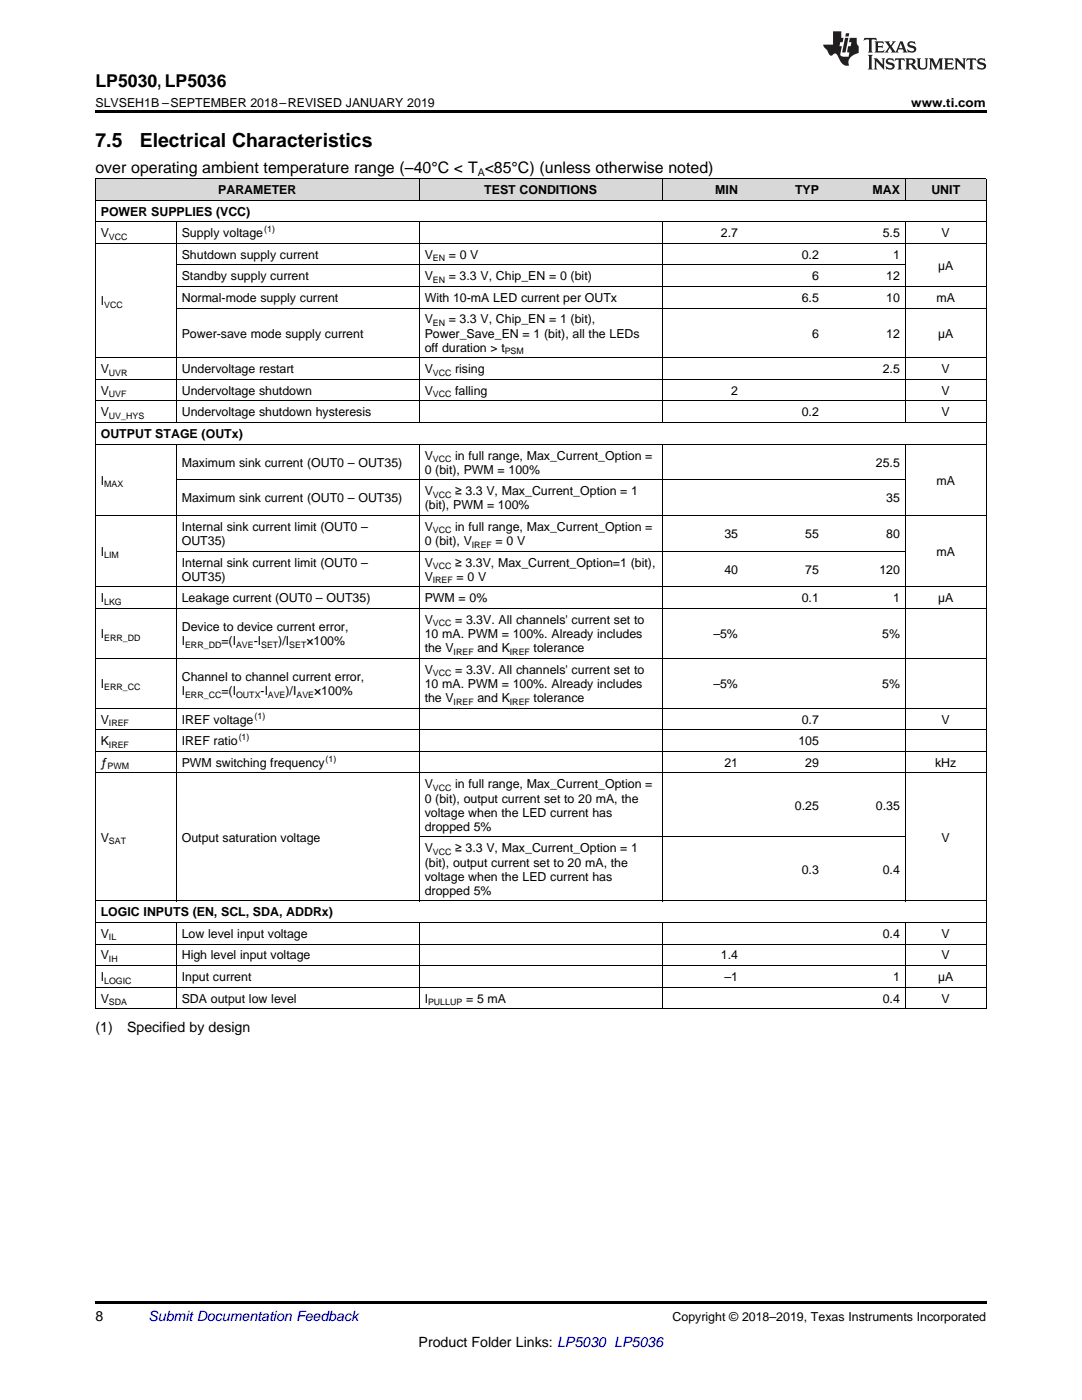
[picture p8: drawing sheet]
<svg xmlns="http://www.w3.org/2000/svg" width="216mm" height="279mm" viewBox="0 0 216 279" stroke-linecap="round" stroke-linejoin="round" font-family="sans-serif">
<defs><g id="words">
<g font-size="3.9">
<text x="19" y="29.3">7.5</text>
<text x="27.9" y="29.3">Electrical Characteristics</text>
</g>
<text font-size="3.5" x="19" y="17.3">LP5030, LP5036</text>
<text font-size="3.2" x="19" y="34.4">over operating ambient temperature range (–40°C &lt; T &lt;85°C) (unless otherwise noted)</text>
<g font-size="2.8">
<text x="19" y="206">(1)</text>
<text x="25.4" y="206">Specified by design</text>
<text x="19" y="263.6">8</text>
<text x="83.5" y="268.9">Product Folder Links: LP5030 LP5036</text>
</g>
<text font-size="2.8" fill="#0000c8" x="29.6" y="263.6">Submit Documentation Feedback</text>
<g font-size="2.5">
<text x="19" y="21.4">SLVSEH1B –SEPTEMBER 2018–REVISED JANUARY 2019</text>
<text x="181.8" y="21.4">www.ti.com</text>
<text x="43.5" y="38.7">PARAMETER</text>
<text x="96.6" y="38.7">TEST CONDITIONS</text>
<text x="142.7" y="38.7">MIN</text>
<text x="158.6" y="38.7">TYP</text>
<text x="174.1" y="38.7">MAX</text>
<text x="185.8" y="38.7">UNIT</text>
<text x="20.1" y="43">POWER SUPPLIES (VCC)</text>
<text x="20.1" y="47.3">V</text>
<text x="36.3" y="47.3">Supply voltage</text>
<text x="143.8" y="47.3">2.7</text>
<text x="176.1" y="47.3">5.5</text>
<text x="187.9" y="47.3">V</text>
<text x="36.3" y="51.6">Shutdown supply current</text>
<text x="84.7" y="51.6">V</text>
<text x="89.5" y="51.6">= 0 V</text>
<text x="160" y="51.6">0.2</text>
<text x="178.2" y="51.6">1</text>
<text x="187.2" y="53.8">µA</text>
<text x="36.3" y="56">Standby supply current</text>
<text x="84.7" y="56">V</text>
<text x="89.5" y="56">= 3.3 V, Chip_EN = 0 (bit)</text>
<text x="162.1" y="56">6</text>
<text x="176.8" y="56">12</text>
<text x="20.1" y="60.9">I</text>
<text x="36.3" y="60.3">Normal-mode supply current</text>
<text x="84.7" y="60.3">With 10-mA LED current per OUTx</text>
<text x="84.7" y="64.6">V</text>
<text x="89.5" y="64.6">= 3.3 V, Chip_EN = 1 (bit),</text>
<text x="160" y="60.3">6.5</text>
<text x="176.8" y="60.3">10</text>
<text x="186.9" y="60.3">mA</text>
<text x="36.3" y="67.4">Power-save mode supply current</text>
<text x="84.7" y="67.4">Power_Save_EN = 1 (bit), all the LEDs</text>
<text x="84.7" y="70.2">off duration &gt; t</text>
<text x="162.1" y="67.4">6</text>
<text x="176.8" y="67.4">12</text>
<text x="187.2" y="67.4">µA</text>
<text x="20.1" y="74.5">V</text>
<text x="36.3" y="74.5">Undervoltage restart</text>
<text x="84.7" y="74.5">V</text>
<text x="90.8" y="74.5">rising</text>
<text x="176.1" y="74.5">2.5</text>
<text x="187.9" y="74.5">V</text>
<text x="20.1" y="78.8">V</text>
<text x="20.1" y="83.1">V</text>
<text x="36.3" y="78.8">Undervoltage shutdown</text>
<text x="36.3" y="83.1">Undervoltage shutdown hysteresis</text>
<text x="84.7" y="78.8">V</text>
<text x="90.8" y="78.8">falling</text>
<text x="145.9" y="78.8">2</text>
<text x="160" y="83.1">0.2</text>
<text x="187.9" y="78.8">V</text>
<text x="187.9" y="83.1">V</text>
<text x="20.1" y="87.4">OUTPUT STAGE (OUTx)</text>
<text x="36.3" y="93.1">Maximum sink current (OUT0 – OUT35)</text>
<text x="84.7" y="91.7">V</text>
<text x="84.7" y="94.5">0 (bit), PWM = 100%</text>
<text x="90.8" y="91.7">in full range, Max_Current_Option =</text>
<text x="174.8" y="93.1">25.5</text>
<text x="20.1" y="96.7">I</text>
<text x="36.3" y="100.3">Maximum sink current (OUT0 – OUT35)</text>
<text x="84.7" y="98.8">V</text>
<text x="84.7" y="101.7">(bit), PWM = 100%</text>
<text x="90.8" y="98.8">≥ 3.3 V, Max_Current_Option = 1</text>
<text x="176.8" y="100.3">35</text>
<text x="186.9" y="96.7">mA</text>
<text x="36.3" y="106">Internal sink current limit (OUT0 –</text>
<text x="84.7" y="106">V</text>
<text x="90.8" y="106">in full range, Max_Current_Option =</text>
<text x="144.5" y="107.4">35</text>
<text x="160.7" y="107.4">55</text>
<text x="176.8" y="107.4">80</text>
<text x="20.1" y="110.9">I</text>
<text x="36.3" y="108.8">OUT35)</text>
<text x="36.3" y="113.1">Internal sink current limit (OUT0 –</text>
<text x="84.7" y="108.8">0 (bit), V</text>
<text x="84.7" y="113.1">V</text>
<text x="90.8" y="113.1">≥ 3.3V, Max_Current_Option=1 (bit),</text>
<text x="98.9" y="108.8">= 0 V</text>
<text x="186.9" y="110.9">mA</text>
<text x="36.3" y="115.9">OUT35)</text>
<text x="84.7" y="115.9">V</text>
<text x="91.1" y="115.9">= 0 V</text>
<text x="144.5" y="114.5">40</text>
<text x="160.7" y="114.5">75</text>
<text x="175.5" y="114.5">120</text>
<text x="20.1" y="120.2">I</text>
<text x="36.3" y="120.2">Leakage current (OUT0 – OUT35)</text>
<text x="36.3" y="125.9">Device to device current error,</text>
<text x="84.7" y="120.2">PWM = 0%</text>
<text x="84.7" y="124.5">V</text>
<text x="90.8" y="124.5">= 3.3V. All channels' current set to</text>
<text x="160" y="120.2">0.1</text>
<text x="178.2" y="120.2">1</text>
<text x="187.2" y="120.2">µA</text>
<text x="20.1" y="127.4">I</text>
<text x="36.3" y="128.8">I</text>
<text x="44.2" y="128.8">=(I</text>
<text x="50.6" y="128.8">-I</text>
<text x="55.5" y="128.8">)/I</text>
<text x="61.1" y="128.8">×100%</text>
<text x="84.7" y="127.4">10 mA. PWM = 100%. Already includes</text>
<text x="84.7" y="130.2">the V</text>
<text x="95.2" y="130.2">and K</text>
<text x="106.5" y="130.2">tolerance</text>
<text x="142.3" y="127.4">–5%</text>
<text x="176" y="127.4">5%</text>
<text x="20.1" y="137.3">I</text>
<text x="36.3" y="135.9">Channel to channel current error,</text>
<text x="84.7" y="134.5">V</text>
<text x="84.7" y="137.3">10 mA. PWM = 100%. Already includes</text>
<text x="90.8" y="134.5">= 3.3V. All channels' current set to</text>
<text x="142.3" y="137.3">–5%</text>
<text x="176" y="137.3">5%</text>
<text x="36.3" y="138.7">I</text>
<text x="44.2" y="138.7">=(I</text>
<text x="52" y="138.7">-I</text>
<text x="57" y="138.7">)/I</text>
<text x="62.7" y="138.7">×100%</text>
<text x="84.7" y="140.1">the V</text>
<text x="95.2" y="140.1">and K</text>
<text x="106.5" y="140.1">tolerance</text>
<text x="20.1" y="144.4">V</text>
<text x="20.1" y="148.7">K</text>
<text x="36.3" y="144.4">IREF voltage</text>
<text x="36.3" y="148.7">IREF ratio</text>
<text x="159.3" y="148.7">105</text>
<text x="160" y="144.4">0.7</text>
<text x="187.9" y="144.4">V</text>
<text x="20.1" y="153">ƒ</text>
<text x="36.3" y="153">PWM switching frequency</text>
<text x="144.5" y="153">21</text>
<text x="160.7" y="153">29</text>
<text x="186.6" y="153">kHz</text>
<text x="84.7" y="157.3">V</text>
<text x="84.7" y="160.2">0 (bit), output current set to 20 mA, the</text>
<text x="90.8" y="157.3">in full range, Max_Current_Option =</text>
<text x="158.6" y="161.6">0.25</text>
<text x="174.8" y="161.6">0.35</text>
<text x="20.1" y="168">V</text>
<text x="36.3" y="168">Output saturation voltage</text>
<text x="84.7" y="163">voltage when the LED current has</text>
<text x="84.7" y="165.8">dropped 5%</text>
<text x="187.9" y="168">V</text>
<text x="84.7" y="170.1">V</text>
<text x="84.7" y="172.9">(bit), output current set to 20 mA, the</text>
<text x="90.8" y="170.1">≥ 3.3 V, Max_Current_Option = 1</text>
<text x="84.7" y="175.8">voltage when the LED current has</text>
<text x="84.7" y="178.6">dropped 5%</text>
<text x="160" y="174.3">0.3</text>
<text x="176.1" y="174.3">0.4</text>
<text x="20.1" y="182.9">LOGIC INPUTS (EN, SCL, SDA, ADDRx)</text>
<text x="20.1" y="187.2">V</text>
<text x="20.1" y="191.5">V</text>
<text x="36.3" y="187.2">Low level input voltage</text>
<text x="36.3" y="191.5">High level input voltage</text>
<text x="143.8" y="191.5">1.4</text>
<text x="176.1" y="187.2">0.4</text>
<text x="187.9" y="187.2">V</text>
<text x="187.9" y="191.5">V</text>
<text x="20.1" y="195.8">I</text>
<text x="36.3" y="195.8">Input current</text>
<text x="144.5" y="195.8">–1</text>
<text x="178.2" y="195.8">1</text>
<text x="187.2" y="195.8">µA</text>
<text x="20.1" y="200.1">V</text>
<text x="36.3" y="200.1">SDA output low level</text>
<text x="84.7" y="200.1">I</text>
<text x="93" y="200.1">= 5 mA</text>
<text x="176.1" y="200.1">0.4</text>
<text x="187.9" y="200.1">V</text>
<text x="134.2" y="263.6">Copyright © 2018–2019, Texas Instruments Incorporated</text>
</g>
<text font-size="2.1" x="95.3" y="35.1">A</text>
<g font-size="1.8">
<text x="21.7" y="47.8">VCC</text>
<text x="52.7" y="46.4">(1)</text>
<text x="86.4" y="52.1">EN</text>
<text x="86.4" y="56.4">EN</text>
<text x="20.8" y="61.4">VCC</text>
<text x="86.4" y="65.1">EN</text>
<text x="100.7" y="70.7">PSM</text>
<text x="21.7" y="75">UVR</text>
<text x="86.4" y="75">VCC</text>
<text x="21.7" y="79.3">UVF</text>
<text x="21.7" y="83.6">UV_HYS</text>
<text x="86.4" y="79.3">VCC</text>
<text x="86.4" y="92.2">VCC</text>
<text x="20.8" y="97.2">MAX</text>
<text x="86.4" y="99.3">VCC</text>
<text x="86.4" y="106.5">VCC</text>
<text x="20.8" y="111.4">LIM</text>
<text x="86.4" y="113.6">VCC</text>
<text x="94.2" y="109.3">IREF</text>
<text x="86.4" y="116.4">IREF</text>
<text x="20.8" y="120.7">LKG</text>
<text x="86.4" y="125">VCC</text>
<text x="20.8" y="127.8">ERR_DD</text>
<text x="36.9" y="129.3">ERR_DD</text>
<text x="47.1" y="129.3">AVE</text>
<text x="52.1" y="129.3">SET</text>
<text x="57.7" y="129.3">SET</text>
<text x="90.5" y="130.7">IREF</text>
<text x="101.7" y="130.7">IREF</text>
<text x="20.8" y="137.8">ERR_CC</text>
<text x="86.4" y="135">VCC</text>
<text x="36.9" y="139.2">ERR_CC</text>
<text x="47.1" y="139.2">OUTX</text>
<text x="50.8" y="143.4">(1)</text>
<text x="53.4" y="139.2">AVE</text>
<text x="59.2" y="139.2">AVE</text>
<text x="90.5" y="140.6">IREF</text>
<text x="101.7" y="140.6">IREF</text>
<text x="21.7" y="144.9">IREF</text>
<text x="21.7" y="149.2">IREF</text>
<text x="47.6" y="147.7">(1)</text>
<text x="21.4" y="153.5">PWM</text>
<text x="65" y="152">(1)</text>
<text x="86.4" y="157.8">VCC</text>
<text x="21.7" y="168.5">SAT</text>
<text x="86.4" y="170.6">VCC</text>
<text x="21.7" y="187.7">IL</text>
<text x="21.7" y="192">IH</text>
<text x="20.8" y="196.3">LOGIC</text>
<text x="21.7" y="200.6">SDA</text>
<text x="85.4" y="200.6">PULLUP</text>
</g>
</g></defs>
<g fill="#d8d8d8">
<path d="M19 35.7h16.2v4.3h-16.2z"/>
<path d="M35.2 35.7h48.5v4.3h-48.5z"/>
<path d="M83.7 35.7h48.5v4.3h-48.5z"/>
<path d="M132.2 35.7h16.1v4.3h-16.1z"/>
<path d="M148.3 35.7h16.2v4.3h-16.2z"/>
<path d="M164.5 35.7h16.2v4.3h-16.2z"/>
<path d="M180.7 35.7h16.1v4.3h-16.1z"/>
</g>
<path d="M19 22h177.8v.5h-177.8zM19 259.7h177.8v.5h-177.8z" fill="#000"/>
<g fill="none" stroke="#000" stroke-width=".2">
<path d="M19 40h177.8M19 35.6h177.8M19.1 35.7v165.7M83.6 35.7v4.3M132.1 35.7v4.3M180.6 35.7v4.3M196.8 35.7v165.7M19 48.6h177.8M19 44.3h177.8M35.2 44.3v40.1M35.2 57.2h161.6M35.2 52.9h145.5"/>
<path d="M83.6 44.3v40.1M132.1 44.3v40.1M180.6 44.3v40.1M19 75.7h177.8M19 71.4h177.8M35.2 61.5h161.6M19 88.6h177.8M19 84.3h177.8M19 80h177.8M35.2 88.7v91.1M35.2 95.8h145.5M83.6 88.7v91.1"/>
<path d="M132.1 88.7v91.1M180.6 88.7v91.1M19 117.1h177.8M19 102.9h177.8M35.2 110h145.5M19 131.4h177.8M19 121.4h177.8M19 154.3h177.8M19 149.9h177.8M19 145.6h177.8M19 141.3h177.8M19 179.8h177.8"/>
<path d="M83.7 167h97M19 197h177.8M19 192.7h177.8M19 188.4h177.8M19 184.1h177.8M35.2 184.1v17.3M83.6 184.1v17.3M132.1 184.1v17.3M180.6 184.1v17.3M19 201.3h177.8"/>
</g>
<g fill="#231f20">
<path d="M172.5 7.6l-.1 .5 .4-.2h.6v.1v2.1l-.2 .4h.9l-.2-.4v-2.1l.1-.1h.5l.5 .2-.2-.5zM174.5 8.3l.2 .3v1.5l-.2 .4h1.8l.2-.6a1.04 1.04 0 0 1-1.3 .2v-.7h.6l.3 .2v-.6l-.3 .2h-.6v-.6l.8-.1 .4 .3-.2-.5zM176.5 8.3l.9 1.1-.9 1.1h.8l-.2-.2 .4-.7 .5 .7-.2 .2h1.5l-.2-.2 .2-.4h.9l.1 .4-.2 .2h1l-.3-.3-.7-1.9h-.5l-.9 2-.8-1 .9-1h-.8l.1 .3-.4 .5-.3-.6 .1-.2zM179.7 8.6l.4 1h-.7zM181.3 8.4a.63 .63 0 0 0-.2 .7 .63 .63 0 0 0 .6 .4l.6 .2 .1 .2a.75 .75 0 0 1-.7 .4 .75 .75 0 0 1-.6-.5l.1 .7 .1-.1a1.11 1.11 0 0 0 1.5-.6 1.13 1.13 0 0 0-1.2-.8l-.1-.4a1.04 1.04 0 0 1 1.2 .2l-.2-.5-.2 .1-.4-.2zM173.2 10.9l.2 .4v2.2l-.2 .4h1l-.3-.4v-2.2l.3-.4zM174.3 11.6l.3 .4v1.5l-.3 .4h.8l-.2-.4v-1.3l1.5 1.7v-1.9l.2-.4h-.7l.2 .4v.9l-1.1-1.3zM177 11.8a.62 .62 0 0 0-.2 .7 .62 .62 0 0 0 .6 .4l.6 .1 .1 .3a.76 .76 0 0 1-.7 .3 .76 .76 0 0 1-.7-.4l.2 .7 .1-.1a1.11 1.11 0 0 0 1.5-.6 1.13 1.13 0 0 0-1.2-.8l-.1-.4a1.04 1.04 0 0 1 1.2 .2l-.2-.6-.2 .1-.5-.1zM178.7 11.6l-.2 .6a.61 .61 0 0 1 .8-.3v1.6l-.2 .4h.9l-.2-.4v-1.6a.63 .63 0 0 1 .7 .3l-.1-.6zM180.6 11.6l.3 .4v1.5l-.3 .4h1l-.2-.2-.1-.8 .6 .2a.76 .76 0 0 0 1.2 .7l-1-1a.58 .58 0 0 0 .6-.5 .58 .58 0 0 0-.5-.6zM181.4 11.9h.1a.45 .45 0 0 1 .5 .1 .45 .45 0 0 1 .1 .5l-.8 .2zM182.9 11.6l.2 .2a2.17 2.17 0 0 0 .3 1.9 .99 .99 0 0 0 1.6-.6v-1.1l.2-.4h-.7l.2 .2a1.92 1.92 0 0 1-.2 1.8 .6 .6 0 0 1-.9-.5v-1.1l.2-.4zM185.4 11.6l.2 .4v1.5l-.2 .4h.7l-.2-.4v-1.4l.8 1.8 .8-1.8v1.4l-.2 .4h.9l-.2-.4v-1.5l.2-.4h-.8l-.6 1.5-.6-1.5zM188.4 11.6l.2 .4v1.5l-.2 .4h1.8l.1-.6a1.04 1.04 0 0 1-1.2 .1v-.6h.5l.4 .2v-.6l-.4 .2h-.5v-.7h.8l.3 .3-.1-.6zM190.5 11.6l.2 .4v1.5l-.2 .4h.7l-.2-.4v-1.3l1.5 1.7v-1.9l.2-.4h-.7l.2 .4v.9l-1.1-1.3zM192.9 11.6l-.1 .6a.61 .61 0 0 1 .7-.3l.1 1.6-.3 .4h1l-.3-.4 .1-1.6a.63 .63 0 0 1 .7 .3l-.1-.6zM195.2 11.8a.62 .62 0 0 0-.2 .7 .62 .62 0 0 0 .6 .4l.6 .1 .1 .3a.76 .76 0 0 1-.7 .3 .76 .76 0 0 1-.6-.4l.1 .7 .1-.1a1.11 1.11 0 0 0 1.6-.6 1.13 1.13 0 0 0-1.3-.8l-.1-.4a1.04 1.04 0 0 1 1.2 .2l-.1-.6-.2 .1-.5-.1z"/>
<path d="M166.2 6.3v2.6h-1.9v.4l.8 .9a.91 .91 0 0 0 1 .8 .56 .56 0 0 1 .5-.3 .56 .56 0 0 1 .5 .3l.4 .8a1.53 1.53 0 0 0 1.9 1.2 1.54 1.54 0 0 1 1-2.1l.9-.3v-1.4a1.52 1.52 0 0 1-.4-1.6h-1.3l-.2 .8h.5l-.2 .8h-.5l-.1 1v.2l.4 .1-.2 .8a1.93 1.93 0 0 1-1.6-.3l.3-1.8h-.5l.2-.8h.4l.2-.8h-.4v-1.3zM168.6 7.6l-.6 2.9h.7l.6-2.9zM168.8 6.6l-.1 .7h.6l.2-.7z"/>
</g>
<use href="#words"/>
</svg>
